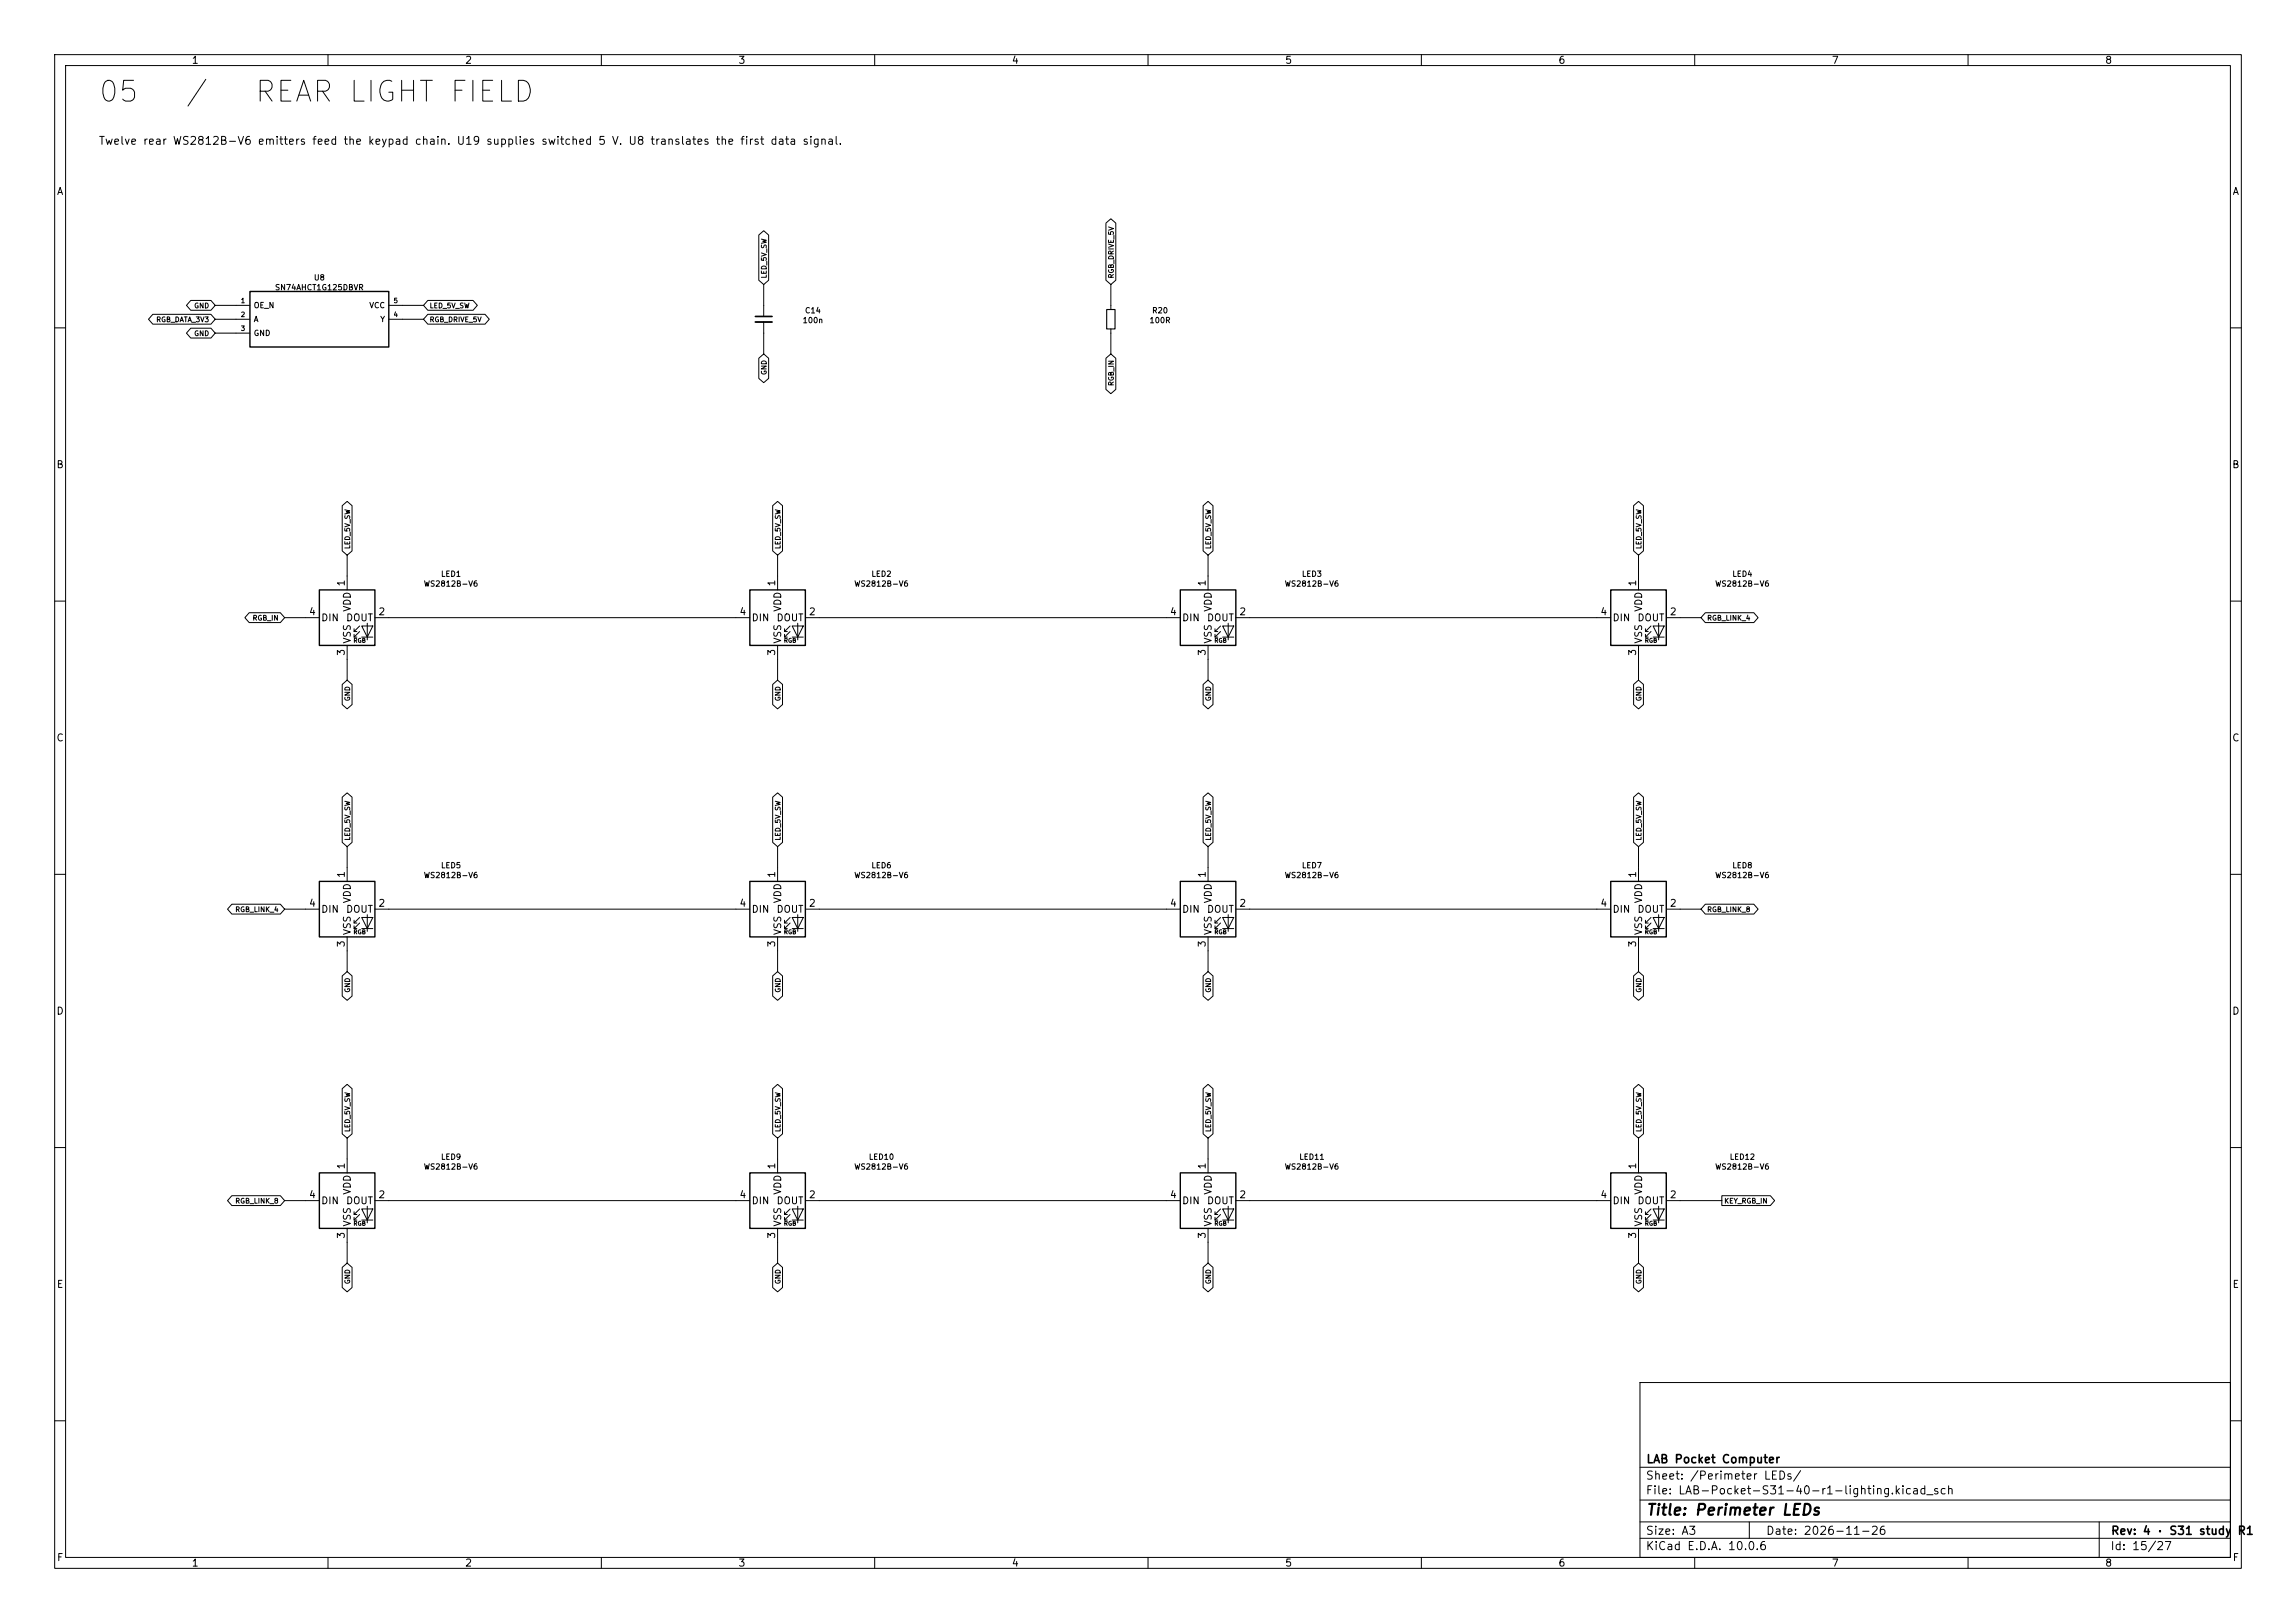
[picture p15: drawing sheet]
<svg xmlns="http://www.w3.org/2000/svg" width="420mm" height="297mm" viewBox="0 0 420 297" stroke-linecap="round" stroke-linejoin="round" font-family="sans-serif">
<defs><g id="words">
<g font-size="3.8">
<text x="17.7" y="19.6">05</text>
<text x="33.6" y="19.6">/</text>
<text x="46.3" y="19.6">REAR LIGHT FIELD</text>
</g>
<text font-size="2" x="301" y="277.8">Title: Perimeter LEDs</text>
<g font-size="1.5">
<text x="301" y="268.1">LAB Pocket Computer</text>
<text x="300.9" y="273.8">File: LAB-Pocket-S31-40-r1-lighting.kicad_sch</text>
<text x="300.9" y="271.1">Sheet: /Perimeter LEDs/</text>
<text x="300.9" y="281.2">Size: A3</text>
<text x="322.9" y="281.2">Date: 2026-11-26</text>
<text x="386" y="281.2">Rev: 4 · S31 study</text>
<text x="409.2" y="281.2">R1</text>
<text x="300.9" y="284">KiCad E.D.A. 10.0.6</text>
<text x="385.9" y="284">Id: 15/27</text>
</g>
<text font-size="1.4" x="18" y="26.9">Twelve rear WS2812B-V6 emitters feed the keypad chain. U19 supplies switched 5 V. U8 translates the first data signal.</text>
<g font-size="1.3">
<text x="35" y="12">1</text>
<text x="85" y="12">2</text>
<text x="135" y="12">3</text>
<text x="185" y="12">4</text>
<text x="235" y="12">5</text>
<text x="285" y="12">6</text>
<text x="335" y="12">7</text>
<text x="385" y="12">8</text>
<text x="10.3" y="36">A</text>
<text x="408.3" y="36">A</text>
<text x="10.2" y="86">B</text>
<text x="408.2" y="86">B</text>
<text x="63.4" y="107.4" transform="rotate(-90 63.4 107.4)">1</text>
<text x="142.1" y="107.4" transform="rotate(-90 142.1 107.4)">1</text>
<text x="220.8" y="107.4" transform="rotate(-90 220.8 107.4)">1</text>
<text x="299.6" y="107.4" transform="rotate(-90 299.6 107.4)">1</text>
<text x="56.4" y="112.9">4</text>
<text x="58.6" y="114">DIN</text>
<text x="63.2" y="114">DOUT</text>
<text x="64.5" y="112.1" transform="rotate(-90 64.5 112.1)">VDD</text>
<text x="69.1" y="112.9">2</text>
<text x="135.2" y="112.9">4</text>
<text x="137.4" y="114">DIN</text>
<text x="141.9" y="114">DOUT</text>
<text x="143.2" y="112.1" transform="rotate(-90 143.2 112.1)">VDD</text>
<text x="147.9" y="112.9">2</text>
<text x="213.9" y="112.9">4</text>
<text x="216.1" y="114">DIN</text>
<text x="220.7" y="114">DOUT</text>
<text x="221.9" y="112.1" transform="rotate(-90 221.9 112.1)">VDD</text>
<text x="226.6" y="112.9">2</text>
<text x="292.6" y="112.9">4</text>
<text x="294.9" y="114">DIN</text>
<text x="299.4" y="114">DOUT</text>
<text x="300.7" y="112.1" transform="rotate(-90 300.7 112.1)">VDD</text>
<text x="305.3" y="112.9">2</text>
<text x="64.5" y="117.9" transform="rotate(-90 64.5 117.9)">VSS</text>
<text x="143.2" y="117.9" transform="rotate(-90 143.2 117.9)">VSS</text>
<text x="221.9" y="117.9" transform="rotate(-90 221.9 117.9)">VSS</text>
<text x="300.7" y="117.9" transform="rotate(-90 300.7 117.9)">VSS</text>
<text x="63.4" y="120.1" transform="rotate(-90 63.4 120.1)">3</text>
<text x="142.1" y="120.1" transform="rotate(-90 142.1 120.1)">3</text>
<text x="220.8" y="120.1" transform="rotate(-90 220.8 120.1)">3</text>
<text x="299.6" y="120.1" transform="rotate(-90 299.6 120.1)">3</text>
<text x="10.2" y="136">C</text>
<text x="408.2" y="136">C</text>
<text x="63.4" y="160.8" transform="rotate(-90 63.4 160.8)">1</text>
<text x="142.1" y="160.8" transform="rotate(-90 142.1 160.8)">1</text>
<text x="220.8" y="160.8" transform="rotate(-90 220.8 160.8)">1</text>
<text x="299.6" y="160.8" transform="rotate(-90 299.6 160.8)">1</text>
<text x="56.4" y="166.2">4</text>
<text x="58.6" y="167.3">DIN</text>
<text x="63.2" y="167.3">DOUT</text>
<text x="64.5" y="165.4" transform="rotate(-90 64.5 165.4)">VDD</text>
<text x="69.1" y="166.2">2</text>
<text x="135.2" y="166.2">4</text>
<text x="137.4" y="167.3">DIN</text>
<text x="141.9" y="167.3">DOUT</text>
<text x="143.2" y="165.4" transform="rotate(-90 143.2 165.4)">VDD</text>
<text x="147.9" y="166.2">2</text>
<text x="213.9" y="166.2">4</text>
<text x="216.1" y="167.3">DIN</text>
<text x="220.7" y="167.3">DOUT</text>
<text x="221.9" y="165.4" transform="rotate(-90 221.9 165.4)">VDD</text>
<text x="226.6" y="166.2">2</text>
<text x="292.6" y="166.2">4</text>
<text x="294.9" y="167.3">DIN</text>
<text x="299.4" y="167.3">DOUT</text>
<text x="300.7" y="165.4" transform="rotate(-90 300.7 165.4)">VDD</text>
<text x="305.3" y="166.2">2</text>
<text x="63.4" y="173.5" transform="rotate(-90 63.4 173.5)">3</text>
<text x="64.5" y="171.2" transform="rotate(-90 64.5 171.2)">VSS</text>
<text x="142.1" y="173.5" transform="rotate(-90 142.1 173.5)">3</text>
<text x="143.2" y="171.2" transform="rotate(-90 143.2 171.2)">VSS</text>
<text x="220.8" y="173.5" transform="rotate(-90 220.8 173.5)">3</text>
<text x="221.9" y="171.2" transform="rotate(-90 221.9 171.2)">VSS</text>
<text x="299.6" y="173.5" transform="rotate(-90 299.6 173.5)">3</text>
<text x="300.7" y="171.2" transform="rotate(-90 300.7 171.2)">VSS</text>
<text x="10.2" y="186">D</text>
<text x="408.2" y="186">D</text>
<text x="63.4" y="214.1" transform="rotate(-90 63.4 214.1)">1</text>
<text x="142.1" y="214.1" transform="rotate(-90 142.1 214.1)">1</text>
<text x="220.8" y="214.1" transform="rotate(-90 220.8 214.1)">1</text>
<text x="299.6" y="214.1" transform="rotate(-90 299.6 214.1)">1</text>
<text x="56.4" y="219.6">4</text>
<text x="58.6" y="220.7">DIN</text>
<text x="63.2" y="220.7">DOUT</text>
<text x="64.5" y="218.7" transform="rotate(-90 64.5 218.7)">VDD</text>
<text x="69.1" y="219.6">2</text>
<text x="135.2" y="219.6">4</text>
<text x="137.4" y="220.7">DIN</text>
<text x="141.9" y="220.7">DOUT</text>
<text x="143.2" y="218.7" transform="rotate(-90 143.2 218.7)">VDD</text>
<text x="147.9" y="219.6">2</text>
<text x="213.9" y="219.6">4</text>
<text x="216.1" y="220.7">DIN</text>
<text x="220.7" y="220.7">DOUT</text>
<text x="221.9" y="218.7" transform="rotate(-90 221.9 218.7)">VDD</text>
<text x="226.6" y="219.6">2</text>
<text x="292.6" y="219.6">4</text>
<text x="294.9" y="220.7">DIN</text>
<text x="299.4" y="220.7">DOUT</text>
<text x="300.7" y="218.7" transform="rotate(-90 300.7 218.7)">VDD</text>
<text x="305.3" y="219.6">2</text>
<text x="63.4" y="226.8" transform="rotate(-90 63.4 226.8)">3</text>
<text x="64.5" y="224.6" transform="rotate(-90 64.5 224.6)">VSS</text>
<text x="142.1" y="226.8" transform="rotate(-90 142.1 226.8)">3</text>
<text x="143.2" y="224.6" transform="rotate(-90 143.2 224.6)">VSS</text>
<text x="220.8" y="226.8" transform="rotate(-90 220.8 226.8)">3</text>
<text x="221.9" y="224.6" transform="rotate(-90 221.9 224.6)">VSS</text>
<text x="299.6" y="226.8" transform="rotate(-90 299.6 226.8)">3</text>
<text x="300.7" y="224.6" transform="rotate(-90 300.7 224.6)">VSS</text>
<text x="10.3" y="236">E</text>
<text x="408.3" y="236">E</text>
<text x="10.3" y="286">F</text>
<text x="35" y="287">1</text>
<text x="85" y="287">2</text>
<text x="135" y="287">3</text>
<text x="185" y="287">4</text>
<text x="235" y="287">5</text>
<text x="285" y="287">6</text>
<text x="335" y="287">7</text>
<text x="385" y="287">8</text>
<text x="408.3" y="286">F</text>
</g>
<g font-size="1">
<text x="50.2" y="53.4">SN74AHCT1G125DBVR</text>
<text x="57.3" y="51.6">U8</text>
<text x="46.3" y="56.6">OE_N</text>
<text x="46.3" y="59.2">A</text>
<text x="67.5" y="56.6">VCC</text>
<text x="69.5" y="59.2">Y</text>
<text x="146.7" y="59.4">100n</text>
<text x="147.1" y="57.6">C14</text>
<text x="210.2" y="59.4">100R</text>
<text x="210.6" y="57.6">R20</text>
<text x="46.3" y="61.7">GND</text>
<text x="77.4" y="107.6">WS2812B-V6</text>
<text x="80.6" y="105.8">LED1</text>
<text x="156.2" y="107.6">WS2812B-V6</text>
<text x="159.3" y="105.8">LED2</text>
<text x="234.9" y="107.6">WS2812B-V6</text>
<text x="238" y="105.8">LED3</text>
<text x="313.6" y="107.6">WS2812B-V6</text>
<text x="316.8" y="105.8">LED4</text>
<text x="77.4" y="160.9">WS2812B-V6</text>
<text x="80.6" y="159.1">LED5</text>
<text x="156.2" y="160.9">WS2812B-V6</text>
<text x="159.3" y="159.1">LED6</text>
<text x="234.9" y="160.9">WS2812B-V6</text>
<text x="238" y="159.1">LED7</text>
<text x="313.6" y="160.9">WS2812B-V6</text>
<text x="316.8" y="159.1">LED8</text>
<text x="77.4" y="214.3">WS2812B-V6</text>
<text x="80.6" y="212.5">LED9</text>
<text x="156.2" y="214.3">WS2812B-V6</text>
<text x="158.8" y="212.5">LED10</text>
<text x="234.9" y="214.3">WS2812B-V6</text>
<text x="237.6" y="212.5">LED11</text>
<text x="313.6" y="214.3">WS2812B-V6</text>
<text x="316.3" y="212.5">LED12</text>
</g>
<g font-size=".9">
<text x="140.4" y="51" transform="rotate(-90 140.4 51)">LED_5V_SW</text>
<text x="203.9" y="51" transform="rotate(-90 203.9 51)">RGB_DRIVE_5V</text>
<text x="28.5" y="59.2">RGB_DATA_3V3</text>
<text x="35.4" y="56.6">GND</text>
<text x="44" y="55.7">1</text>
<text x="44" y="58.2">2</text>
<text x="71.9" y="58.2">4</text>
<text x="71.9" y="55.7">5</text>
<text x="78.5" y="59.2">RGB_DRIVE_5V</text>
<text x="78.5" y="56.6">LED_5V_SW</text>
<text x="35.4" y="61.7">GND</text>
<text x="44" y="60.7">3</text>
<text x="140.4" y="68.7" transform="rotate(-90 140.4 68.7)">GND</text>
<text x="203.9" y="70.7" transform="rotate(-90 203.9 70.7)">RGB_IN</text>
<text x="64.2" y="100.6" transform="rotate(-90 64.2 100.6)">LED_5V_SW</text>
<text x="143" y="100.6" transform="rotate(-90 143 100.6)">LED_5V_SW</text>
<text x="221.7" y="100.6" transform="rotate(-90 221.7 100.6)">LED_5V_SW</text>
<text x="300.5" y="100.6" transform="rotate(-90 300.5 100.6)">LED_5V_SW</text>
<text x="46.1" y="113.8">RGB_IN</text>
<text x="312.2" y="113.8">RGB_LINK_4</text>
<text x="64.2" y="128.4" transform="rotate(-90 64.2 128.4)">GND</text>
<text x="143" y="128.4" transform="rotate(-90 143 128.4)">GND</text>
<text x="221.7" y="128.4" transform="rotate(-90 221.7 128.4)">GND</text>
<text x="300.5" y="128.4" transform="rotate(-90 300.5 128.4)">GND</text>
<text x="64.2" y="153.9" transform="rotate(-90 64.2 153.9)">LED_5V_SW</text>
<text x="143" y="153.9" transform="rotate(-90 143 153.9)">LED_5V_SW</text>
<text x="221.7" y="153.9" transform="rotate(-90 221.7 153.9)">LED_5V_SW</text>
<text x="300.5" y="153.9" transform="rotate(-90 300.5 153.9)">LED_5V_SW</text>
<text x="42.9" y="167.1">RGB_LINK_4</text>
<text x="312.2" y="167.1">RGB_LINK_8</text>
<text x="64.2" y="181.7" transform="rotate(-90 64.2 181.7)">GND</text>
<text x="143" y="181.7" transform="rotate(-90 143 181.7)">GND</text>
<text x="221.7" y="181.7" transform="rotate(-90 221.7 181.7)">GND</text>
<text x="300.5" y="181.7" transform="rotate(-90 300.5 181.7)">GND</text>
<text x="64.2" y="207.3" transform="rotate(-90 64.2 207.3)">LED_5V_SW</text>
<text x="143" y="207.3" transform="rotate(-90 143 207.3)">LED_5V_SW</text>
<text x="221.7" y="207.3" transform="rotate(-90 221.7 207.3)">LED_5V_SW</text>
<text x="300.5" y="207.3" transform="rotate(-90 300.5 207.3)">LED_5V_SW</text>
<text x="42.9" y="220.5">RGB_LINK_8</text>
<text x="315.3" y="220.5">KEY_RGB_IN</text>
<text x="64.2" y="235.1" transform="rotate(-90 64.2 235.1)">GND</text>
<text x="143" y="235.1" transform="rotate(-90 143 235.1)">GND</text>
<text x="221.7" y="235.1" transform="rotate(-90 221.7 235.1)">GND</text>
<text x="300.5" y="235.1" transform="rotate(-90 300.5 235.1)">GND</text>
</g>
<g font-size=".8">
<text x="64.6" y="117.8">RGB</text>
<text x="143.3" y="117.8">RGB</text>
<text x="222" y="117.8">RGB</text>
<text x="300.8" y="117.8">RGB</text>
<text x="64.6" y="171.1">RGB</text>
<text x="143.3" y="171.1">RGB</text>
<text x="222" y="171.1">RGB</text>
<text x="300.8" y="171.1">RGB</text>
<text x="64.6" y="224.5">RGB</text>
<text x="143.3" y="224.5">RGB</text>
<text x="222" y="224.5">RGB</text>
<text x="300.8" y="224.5">RGB</text>
</g>
</g></defs>
<g fill="none" stroke="#000" stroke-width=".18">
<path d="M10 10h400v277h-400zM12 12h396v273h-396zM60 10v2M110 10v2M160 10v2M210 10v2M260 10v2M310 10v2M360 10v2M28 57.5h10.6l.8 .9-.8 .9h-10.6l-.8-.9zM34.9 55h3.7l.8 .9-.8 .9h-3.7l-.8-.9zM39.4 55.9h6.3"/>
<path d="M39.4 58.4h6.3M71.1 55.9h6.4M71.1 58.4h6.4M78.3 57.5h10.4l.8 .9-.8 .9h-10.4l-.8-.9zM78.3 55h8.2l.8 .9-.8 .9h-8.2l-.8-.9zM138.8 43l.9-.8 .9 .8v8.3l-.9 .8-.9-.8zM139.7 52.1v5.8M139.7 58.9v5.9M202.3 40.8l.9-.8 .9 .8v10.5l-.9 .8-.9-.8zM203.2 52.1v4.5M10 60h2M34.9 60.1h3.7l.8 .9-.8 .9h-3.7l-.8-.9z"/>
<path d="M39.4 61h6.3M138.8 65.6l.9-.8 .9 .8v3.6l-.9 .8-.9-.8zM202.3 65.6l.9-.8 .9 .8v5.7l-.9 .7-.9-.7zM203.2 60.2v4.6M408 60h2M62.6 92.5l.9-.7 .9 .7v8.3l-.9 .8-.9-.8zM141.3 92.5l.9-.7 .9 .7v8.3l-.9 .8-.9-.8zM220.1 92.5l.9-.7 .9 .7v8.3l-.9 .8-.9-.8zM298.8 92.5l.9-.7 .9 .7v8.3l-.9 .8-.9-.8zM10 110h2M45.6 112.1h5.7l.8 .9-.8 .9h-5.7l-.8-.9zM52.1 113h6.3"/>
<path d="M63.5 101.6v6.4M63.5 118.1v6.4M64.8 115.6h.5M64.8 116.6h.5M65.8 114.6l-1 1v-.5M65.8 115.6l-1 1v-.5M66.2 114.6h2l-1 2zM66.2 116.6h2M67.2 114v3.1M68.6 113h68.6M142.2 101.6v6.4M142.2 118.1v6.4"/>
<path d="M143.5 115.6h.5M143.5 116.6h.5M144.5 114.6l-1 1v-.5M144.5 115.6l-1 1v-.5M144.9 114.6h2l-1 2zM144.9 116.6h2M145.9 114v3.1M147.3 113h68.6M221 101.6v6.4M221 118.1v6.4M222.2 115.6h.6M222.2 116.6h.6"/>
<path d="M223.3 114.6l-1.1 1v-.5M223.3 115.6l-1.1 1v-.5M223.6 114.6h2.1l-1 2zM223.6 116.6h2.1M224.7 114v3.1M226.1 113h68.5M299.7 101.6v6.4M299.7 118.1v6.4M301 115.6h.5M301 116.6h.5M302 114.6l-1 1v-.5M302 115.6l-1 1v-.5"/>
<path d="M302.4 114.6h2l-1 2zM302.4 116.6h2M303.4 114v3.1M304.8 113h6.3M311.9 112.1h8.9l.8 .9-.8 .9h-8.9l-.8-.9zM408 110h2M62.6 125.2l.9-.7 .9 .7v3.7l-.9 .8-.9-.8zM141.3 125.2l.9-.7 .9 .7v3.7l-.9 .8-.9-.8zM220.1 125.2l.9-.7 .9 .7v3.7l-.9 .8-.9-.8zM298.8 125.2l.9-.7 .9 .7v3.7l-.9 .8-.9-.8zM10 160h2M62.6 145.9l.9-.8 .9 .8v8.3l-.9 .7-.9-.7z"/>
<path d="M63.5 154.9v6.4M141.3 145.9l.9-.8 .9 .8v8.3l-.9 .7-.9-.7zM142.2 154.9v6.4M220.1 145.9l.9-.8 .9 .8v8.3l-.9 .7-.9-.7zM221 154.9v6.4M298.8 145.9l.9-.8 .9 .8v8.3l-.9 .7-.9-.7zM299.7 154.9v6.4M408 160h2M42.4 165.5h8.9l.8 .9-.8 .9h-8.9l-.8-.9zM52.1 166.4h6.3M62.6 178.6l.9-.8 .9 .8v3.7l-.9 .8-.9-.8zM63.5 171.5v6.3"/>
<path d="M64.8 168.9h.5M64.8 169.9h.5M65.8 167.9l-1 1v-.5M65.8 168.9l-1 1v-.5M66.2 167.9h2l-1 2zM66.2 169.9h2M67.2 167.4v3M68.6 166.4h68.6M141.3 178.6l.9-.8 .9 .8v3.7l-.9 .8-.9-.8zM142.2 171.5v6.3M143.5 168.9h.5M143.5 169.9h.5"/>
<path d="M144.5 167.9l-1 1v-.5M144.5 168.9l-1 1v-.5M144.9 167.9h2l-1 2zM144.9 169.9h2M145.9 167.4v3M147.3 166.4h68.6M220.1 178.6l.9-.8 .9 .8v3.7l-.9 .8-.9-.8zM221 171.5v6.3M222.2 168.9h.6M222.2 169.9h.6M223.3 167.9l-1.1 1v-.5M223.3 168.9l-1.1 1v-.5"/>
<path d="M223.6 167.9h2.1l-1 2zM223.6 169.9h2.1M224.7 167.4v3M226.1 166.4h68.5M298.8 178.6l.9-.8 .9 .8v3.7l-.9 .8-.9-.8zM299.7 171.5v6.3M301 168.9h.5M301 169.9h.5M302 167.9l-1 1v-.5M302 168.9l-1 1v-.5M302.4 167.9h2l-1 2zM302.4 169.9h2"/>
<path d="M303.4 167.4v3M304.8 166.4h6.3M311.9 165.5h8.9l.8 .9-.8 .9h-8.9l-.8-.9zM62.6 199.2l.9-.8 .9 .8v8.3l-.9 .8-.9-.8zM141.3 199.2l.9-.8 .9 .8v8.3l-.9 .8-.9-.8zM220.1 199.2l.9-.8 .9 .8v8.3l-.9 .8-.9-.8zM298.8 199.2l.9-.8 .9 .8v8.3l-.9 .8-.9-.8zM10 210h2M42.4 218.8h8.9l.8 .9-.8 .9h-8.9l-.8-.9zM52.1 219.7h6.3M63.5 208.3v6.3M68.6 219.7h68.6"/>
<path d="M142.2 208.3v6.3M147.3 219.7h68.6M221 208.3v6.3M226.1 219.7h68.5M299.7 208.3v6.3M304.8 219.7h10.2M315 218.8h8.8l.8 .9-.8 .9h-8.8zM408 210h2M62.6 231.9l.9-.8 .9 .8v3.7l-.9 .8-.9-.8zM63.5 224.8v6.3M64.8 222.2h.5M64.8 223.3h.5"/>
<path d="M65.8 221.2l-1 1v-.5M65.8 222.2l-1 1.1v-.5M66.2 221.2h2l-1 2.1zM66.2 223.3h2M67.2 220.7v3.1M141.3 231.9l.9-.8 .9 .8v3.7l-.9 .8-.9-.8zM142.2 224.8v6.3M143.5 222.2h.5M143.5 223.3h.5M144.5 221.2l-1 1v-.5M144.5 222.2l-1 1.1v-.5M144.9 221.2h2l-1 2.1z"/>
<path d="M144.9 223.3h2M145.9 220.7v3.1M220.1 231.9l.9-.8 .9 .8v3.7l-.9 .8-.9-.8zM221 224.8v6.3M222.2 222.2h.6M222.2 223.3h.6M223.3 221.2l-1.1 1v-.5M223.3 222.2l-1.1 1.1v-.5M223.6 221.2h2.1l-1 2.1zM223.6 223.3h2.1M224.7 220.7v3.1M298.8 231.9l.9-.8 .9 .8v3.7l-.9 .8-.9-.8z"/>
<path d="M299.7 224.8v6.3M301 222.2h.5M301 223.3h.5M302 221.2l-1 1v-.5M302 222.2l-1 1.1v-.5M302.4 221.2h2l-1 2.1zM302.4 223.3h2M303.4 220.7v3.1M300 253h108v32h-108zM10 260h2M300 278.5h108M300 274.5h108"/>
<path d="M300 268.5h108M320 278.5v3M384 278.5v6.5M408 260h2M60 285v2M110 285v2M160 285v2M210 285v2M260 285v2M300 281.5h108M310 285v2M360 285v2"/>
</g>
<g fill="none" stroke="#000" stroke-width=".25">
<path d="M45.7 53.3h25.4v10.2h-25.4zM58.4 108h10.2v10.1h-10.2zM137.2 108h10.1v10.1h-10.1zM215.9 108h10.2v10.1h-10.2zM294.6 108h10.2v10.1h-10.2zM58.4 161.3h10.2v10.2h-10.2zM137.2 161.3h10.1v10.2h-10.1zM215.9 161.3h10.2v10.2h-10.2zM294.6 161.3h10.2v10.2h-10.2zM58.4 214.6h10.2v10.2h-10.2zM137.2 214.6h10.1v10.2h-10.1zM215.9 214.6h10.2v10.2h-10.2z"/>
<path d="M294.6 214.6h10.2v10.2h-10.2z"/>
</g>
<path d="M202.4 56.6h1.6v3.6h-1.6z" fill="none" stroke="#000" stroke-width=".2"/>
<path d="M138.2 57.9h3" fill="none" stroke="#000" stroke-width=".3"/>
<path d="M138.2 58.9h3" fill="none" stroke="#000" stroke-width=".33"/>
<use href="#words"/>
</svg>
